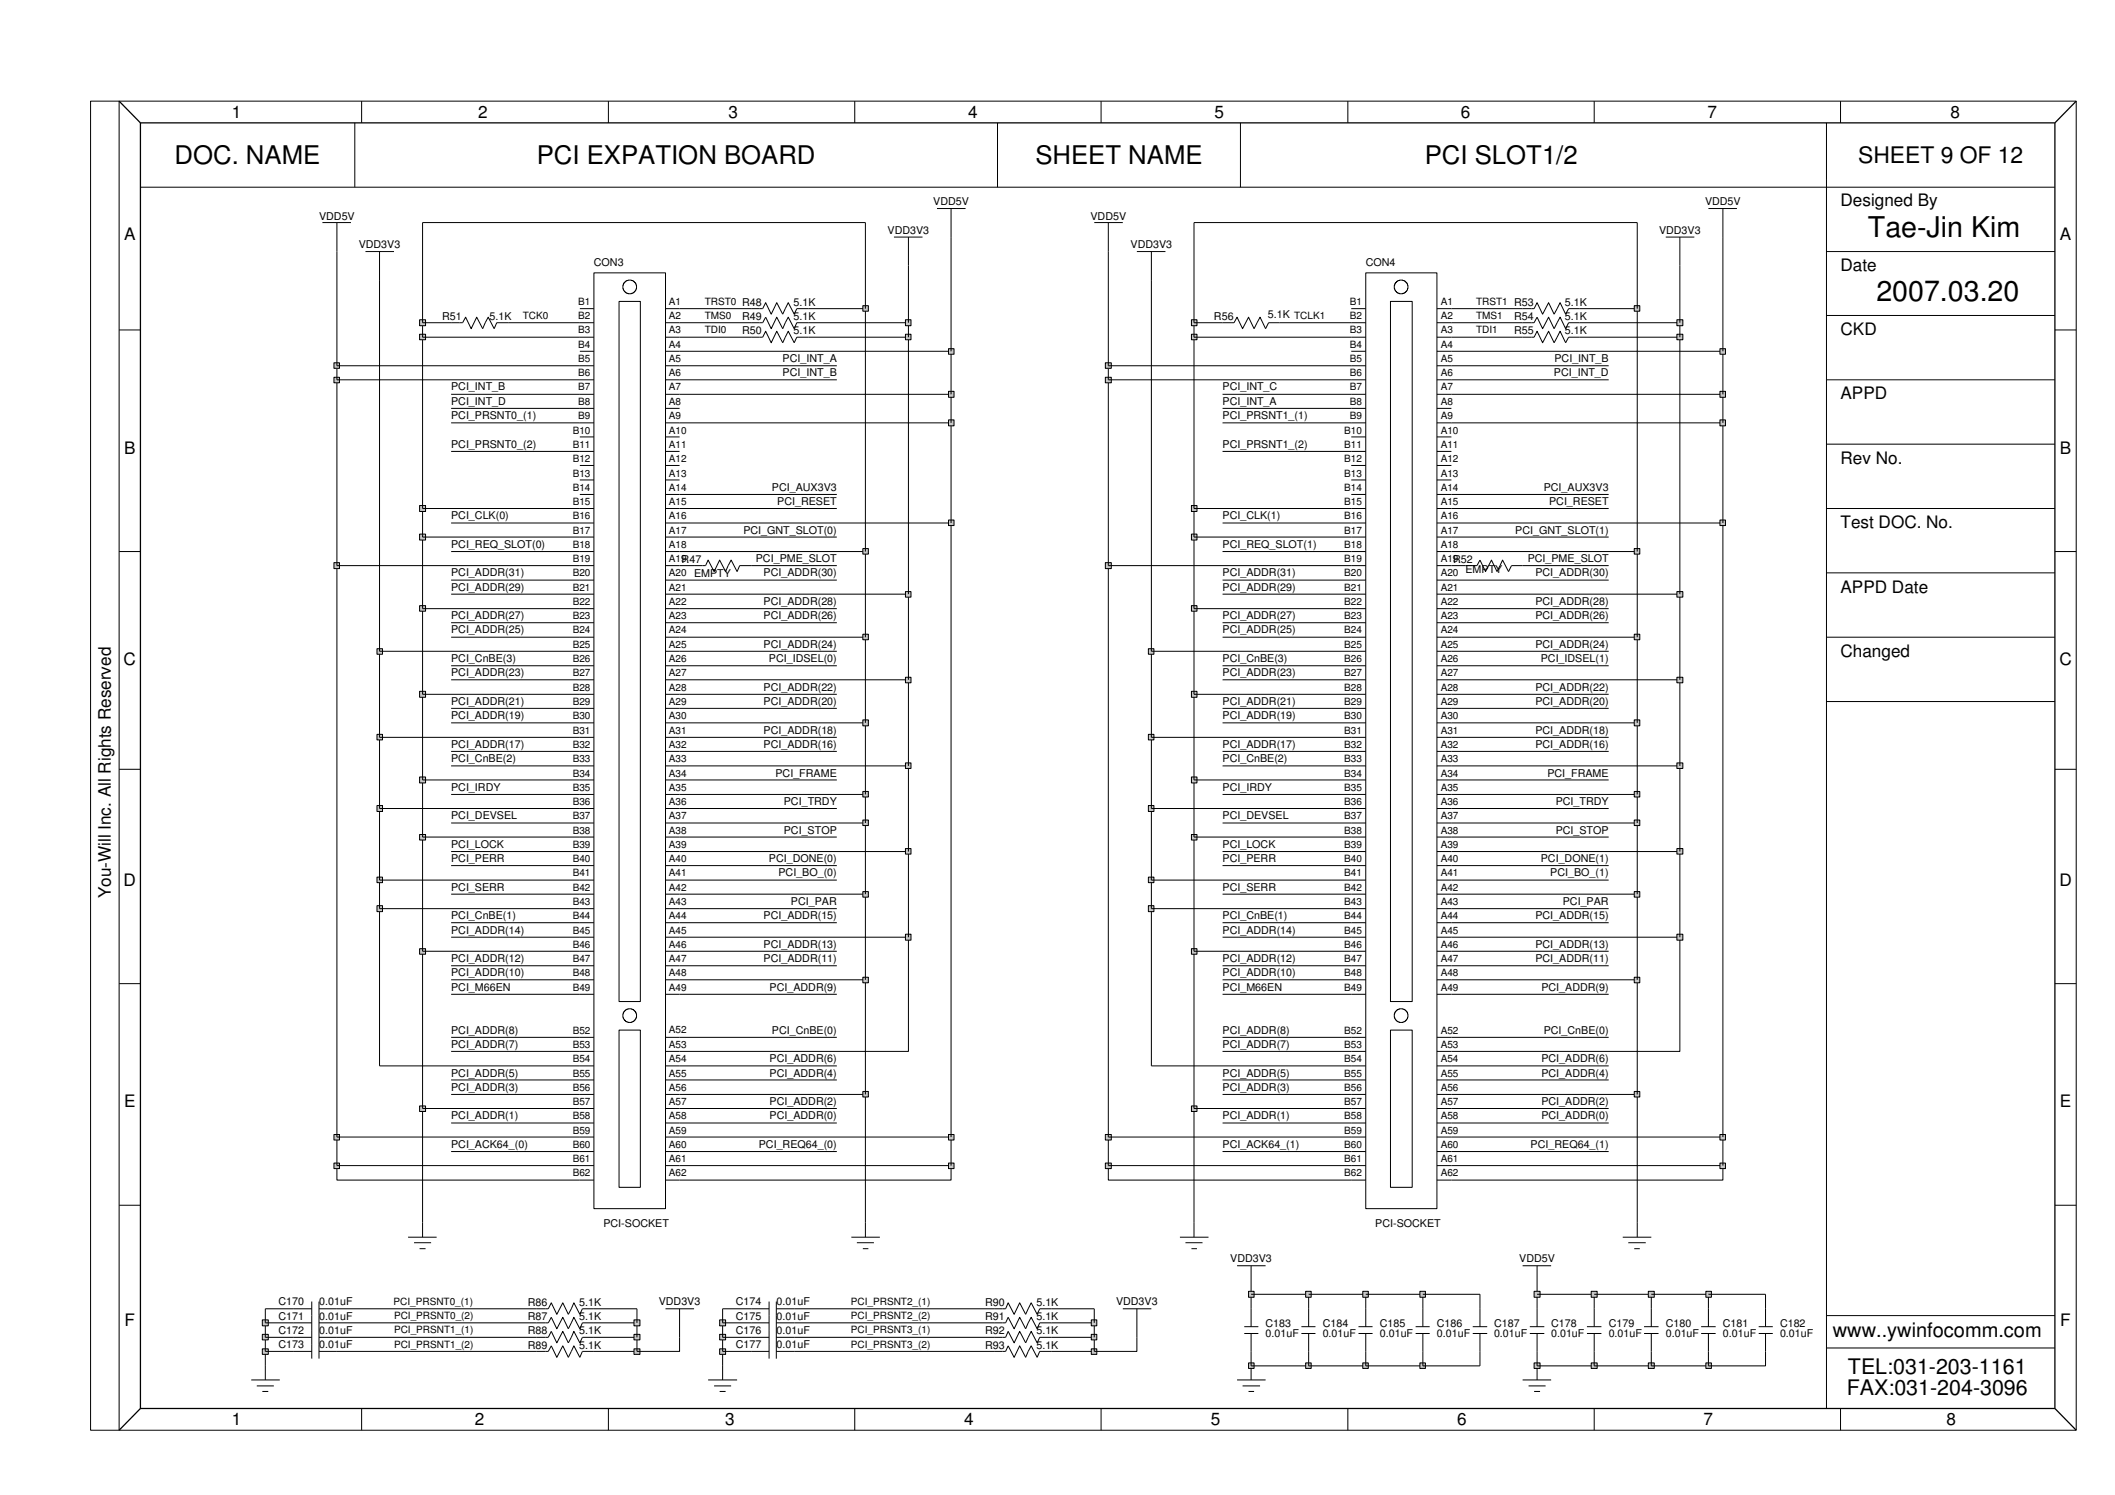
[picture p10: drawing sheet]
<svg xmlns="http://www.w3.org/2000/svg" width="420mm" height="297mm" viewBox="0 0 420 297" stroke-linecap="round" stroke-linejoin="round" font-family="sans-serif">
<defs><g id="words">
<g font-size="5.7">
<text x="371.1" y="47.1">Tae-Jin Kim</text>
<text x="372.8" y="59.9">2007.03.20</text>
</g>
<g font-size="5.1">
<text x="34.7" y="32.6">DOC. NAME</text>
<text x="106.6" y="32.6">PCI EXPATION BOARD</text>
<text x="205.7" y="32.6">SHEET NAME</text>
<text x="283" y="32.6">PCI SLOT1/2</text>
</g>
<text font-size="4.5" x="369.1" y="32.4">SHEET 9 OF 12</text>
<g font-size="4.3">
<text x="367.1" y="272.9">TEL:031-203-1161</text>
<text x="366.9" y="277.2">FAX:031-204-3096</text>
</g>
<text font-size="4" x="364.1" y="265.7">www..ywinfocomm.com</text>
<g font-size="3.4">
<text x="46.1" y="23.5">1</text>
<text x="95" y="23.5">2</text>
<text x="144.7" y="23.5">3</text>
<text x="192.3" y="23.5">4</text>
<text x="241.2" y="23.5">5</text>
<text x="290.2" y="23.5">6</text>
<text x="339.2" y="23.5">7</text>
<text x="387.5" y="23.5">8</text>
<text x="365.6" y="41">Designed By</text>
<text x="24.6" y="47.7">A</text>
<text x="409.2" y="47.7">A</text>
<text x="365.6" y="53.8">Date</text>
<text x="365.6" y="66.6">CKD</text>
<text x="365.6" y="79.4">APPD</text>
<text x="24.6" y="90.2">B</text>
<text x="365.6" y="92.2">Rev No.</text>
<text x="409.2" y="90.2">B</text>
<text x="365.6" y="104.9">Test DOC. No.</text>
<text x="365.6" y="117.7">APPD Date</text>
<text x="365.6" y="130.5">Changed</text>
<text x="24.6" y="132.1">C</text>
<text x="409.1" y="132.1">C</text>
<text x="22" y="178.5" transform="rotate(-90 22 178.5)">You-Will Inc. All Rights Reserved</text>
<text x="24.6" y="176.1">D</text>
<text x="409.1" y="176.1">D</text>
<text x="24.6" y="220">E</text>
<text x="409.2" y="220">E</text>
<text x="24.7" y="263.4">F</text>
<text x="409.3" y="263.4">F</text>
<text x="46.1" y="283.2">1</text>
<text x="94.3" y="283.2">2</text>
<text x="144" y="283.2">3</text>
<text x="191.5" y="283.2">4</text>
<text x="240.6" y="283.2">5</text>
<text x="289.5" y="283.2">6</text>
<text x="338.4" y="283.2">7</text>
<text x="386.7" y="283.2">8</text>
</g>
<g font-size="2.1">
<text x="185.4" y="40.8">VDD5V</text>
<text x="338.7" y="40.8">VDD5V</text>
<text x="63.4" y="43.6">VDD5V</text>
<text x="176.3" y="46.4">VDD3V3</text>
<text x="216.6" y="43.6">VDD5V</text>
<text x="329.6" y="46.4">VDD3V3</text>
<text x="71.3" y="49.3">VDD3V3</text>
<text x="118" y="52.8">CON3</text>
<text x="224.6" y="49.3">VDD3V3</text>
<text x="271.3" y="52.8">CON4</text>
<text x="87.8" y="63.6">R51</text>
<text x="97.3" y="63.6">5.1K</text>
<text x="147.4" y="63.6">R49</text>
<text x="157.6" y="60.8">5.1K</text>
<text x="157.6" y="63.6">5.1K</text>
<text x="241.2" y="63.6">R56</text>
<text x="251.9" y="63.2">5.1K TCLK1</text>
<text x="300.8" y="63.6">R54</text>
<text x="310.9" y="60.8">5.1K</text>
<text x="310.9" y="63.6">5.1K</text>
<text x="147.4" y="66.4">R50</text>
<text x="155.5" y="71.9">PCI_INT_A</text>
<text x="157.6" y="66.4">5.1K</text>
<text x="300.8" y="66.4">R55</text>
<text x="308.8" y="71.9">PCI_INT_B</text>
<text x="310.9" y="66.4">5.1K</text>
<text x="89.6" y="77.6">PCI_INT_B</text>
<text x="155.5" y="74.8">PCI_INT_B</text>
<text x="242.9" y="77.6">PCI_INT_C</text>
<text x="308.7" y="74.8">PCI_INT_D</text>
<text x="89.6" y="83.3">PCI_PRSNT0_(1)</text>
<text x="89.6" y="80.5">PCI_INT_D</text>
<text x="242.9" y="80.5">PCI_INT_A</text>
<text x="242.9" y="83.3">PCI_PRSNT1_(1)</text>
<text x="89.6" y="89">PCI_PRSNT0_(2)</text>
<text x="242.9" y="89">PCI_PRSNT1_(2)</text>
<text x="153.3" y="97.5">PCI_AUX3V3</text>
<text x="154.4" y="100.4">PCI_RESET</text>
<text x="306.7" y="97.5">PCI_AUX3V3</text>
<text x="307.7" y="100.4">PCI_RESET</text>
<text x="89.6" y="103.2">PCI_CLK(0)</text>
<text x="147.7" y="106">PCI_GNT_SLOT(0)</text>
<text x="242.9" y="103.2">PCI_CLK(1)</text>
<text x="301" y="106">PCI_GNT_SLOT(1)</text>
<text x="89.6" y="108.8">PCI_REQ_SLOT(0)</text>
<text x="135.4" y="111.8">R47</text>
<text x="150.2" y="111.7">PCI_PME_SLOT</text>
<text x="242.9" y="108.8">PCI_REQ_SLOT(1)</text>
<text x="288.7" y="111.8">R52</text>
<text x="291.1" y="113.9">EMPTY</text>
<text x="303.5" y="111.7">PCI_PME_SLOT</text>
<text x="89.6" y="117.4">PCI_ADDR(29)</text>
<text x="89.6" y="114.5">PCI_ADDR(31)</text>
<text x="151.7" y="114.5">PCI_ADDR(30)</text>
<text x="242.9" y="114.5">PCI_ADDR(31)</text>
<text x="242.9" y="117.4">PCI_ADDR(29)</text>
<text x="305" y="114.5">PCI_ADDR(30)</text>
<text x="89.6" y="125.8">PCI_ADDR(25)</text>
<text x="89.6" y="123">PCI_ADDR(27)</text>
<text x="151.7" y="123">PCI_ADDR(26)</text>
<text x="151.7" y="120.2">PCI_ADDR(28)</text>
<text x="242.9" y="123">PCI_ADDR(27)</text>
<text x="242.9" y="125.8">PCI_ADDR(25)</text>
<text x="305" y="120.2">PCI_ADDR(28)</text>
<text x="305" y="123">PCI_ADDR(26)</text>
<text x="89.6" y="131.5">PCI_CnBE(3)</text>
<text x="151.7" y="128.7">PCI_ADDR(24)</text>
<text x="152.8" y="131.5">PCI_IDSEL(0)</text>
<text x="242.9" y="131.5">PCI_CnBE(3)</text>
<text x="305" y="128.7">PCI_ADDR(24)</text>
<text x="306.1" y="131.5">PCI_IDSEL(1)</text>
<text x="89.6" y="134.4">PCI_ADDR(23)</text>
<text x="151.7" y="137.3">PCI_ADDR(22)</text>
<text x="242.9" y="134.4">PCI_ADDR(23)</text>
<text x="305" y="137.3">PCI_ADDR(22)</text>
<text x="89.6" y="142.9">PCI_ADDR(19)</text>
<text x="89.6" y="140.1">PCI_ADDR(21)</text>
<text x="151.7" y="140.1">PCI_ADDR(20)</text>
<text x="242.9" y="140.1">PCI_ADDR(21)</text>
<text x="242.9" y="142.9">PCI_ADDR(19)</text>
<text x="305" y="140.1">PCI_ADDR(20)</text>
<text x="89.6" y="148.6">PCI_ADDR(17)</text>
<text x="151.7" y="148.6">PCI_ADDR(16)</text>
<text x="151.7" y="145.7">PCI_ADDR(18)</text>
<text x="242.9" y="148.6">PCI_ADDR(17)</text>
<text x="305" y="145.7">PCI_ADDR(18)</text>
<text x="305" y="148.6">PCI_ADDR(16)</text>
<text x="89.6" y="151.4">PCI_CnBE(2)</text>
<text x="154.1" y="154.3">PCI_FRAME</text>
<text x="242.9" y="151.4">PCI_CnBE(2)</text>
<text x="307.4" y="154.3">PCI_FRAME</text>
<text x="89.6" y="157.1">PCI_IRDY</text>
<text x="155.7" y="160">PCI_TRDY</text>
<text x="242.9" y="157.1">PCI_IRDY</text>
<text x="309" y="160">PCI_TRDY</text>
<text x="89.6" y="162.8">PCI_DEVSEL</text>
<text x="155.7" y="165.6">PCI_STOP</text>
<text x="242.9" y="162.8">PCI_DEVSEL</text>
<text x="309" y="165.6">PCI_STOP</text>
<text x="89.6" y="171.3">PCI_PERR</text>
<text x="89.6" y="168.4">PCI_LOCK</text>
<text x="152.8" y="171.3">PCI_DONE(0)</text>
<text x="242.9" y="168.4">PCI_LOCK</text>
<text x="242.9" y="171.3">PCI_PERR</text>
<text x="306.1" y="171.3">PCI_DONE(1)</text>
<text x="89.6" y="177">PCI_SERR</text>
<text x="154.6" y="174.1">PCI_BO_(0)</text>
<text x="157.1" y="179.8">PCI_PAR</text>
<text x="242.9" y="177">PCI_SERR</text>
<text x="308" y="174.1">PCI_BO_(1)</text>
<text x="310.5" y="179.8">PCI_PAR</text>
<text x="89.6" y="185.5">PCI_ADDR(14)</text>
<text x="89.6" y="182.7">PCI_CnBE(1)</text>
<text x="151.7" y="182.7">PCI_ADDR(15)</text>
<text x="242.9" y="182.7">PCI_CnBE(1)</text>
<text x="242.9" y="185.5">PCI_ADDR(14)</text>
<text x="305" y="182.7">PCI_ADDR(15)</text>
<text x="89.6" y="191.2">PCI_ADDR(12)</text>
<text x="151.7" y="191.2">PCI_ADDR(11)</text>
<text x="151.7" y="188.3">PCI_ADDR(13)</text>
<text x="242.9" y="191.2">PCI_ADDR(12)</text>
<text x="305" y="188.3">PCI_ADDR(13)</text>
<text x="305" y="191.2">PCI_ADDR(11)</text>
<text x="89.6" y="196.9">PCI_M66EN</text>
<text x="89.6" y="194">PCI_ADDR(10)</text>
<text x="152.9" y="196.9">PCI_ADDR(9)</text>
<text x="242.9" y="194">PCI_ADDR(10)</text>
<text x="242.9" y="196.9">PCI_M66EN</text>
<text x="306.2" y="196.9">PCI_ADDR(9)</text>
<text x="89.6" y="208.2">PCI_ADDR(7)</text>
<text x="89.6" y="205.3">PCI_ADDR(8)</text>
<text x="153.3" y="205.3">PCI_CnBE(0)</text>
<text x="242.9" y="205.3">PCI_ADDR(8)</text>
<text x="242.9" y="208.2">PCI_ADDR(7)</text>
<text x="306.7" y="205.3">PCI_CnBE(0)</text>
<text x="89.6" y="213.9">PCI_ADDR(5)</text>
<text x="152.9" y="213.9">PCI_ADDR(4)</text>
<text x="152.9" y="211">PCI_ADDR(6)</text>
<text x="242.9" y="213.9">PCI_ADDR(5)</text>
<text x="306.2" y="211">PCI_ADDR(6)</text>
<text x="306.2" y="213.9">PCI_ADDR(4)</text>
<text x="89.6" y="216.7">PCI_ADDR(3)</text>
<text x="152.9" y="219.6">PCI_ADDR(2)</text>
<text x="242.9" y="216.7">PCI_ADDR(3)</text>
<text x="306.2" y="219.6">PCI_ADDR(2)</text>
<text x="89.6" y="222.4">PCI_ADDR(1)</text>
<text x="152.9" y="222.4">PCI_ADDR(0)</text>
<text x="242.9" y="222.4">PCI_ADDR(1)</text>
<text x="306.2" y="222.4">PCI_ADDR(0)</text>
<text x="89.6" y="228">PCI_ACK64_(0)</text>
<text x="150.7" y="228">PCI_REQ64_(0)</text>
<text x="242.9" y="228">PCI_ACK64_(1)</text>
<text x="304.1" y="228">PCI_REQ64_(1)</text>
<text x="119.9" y="243.7">PCI-SOCKET</text>
<text x="273.2" y="243.7">PCI-SOCKET</text>
<text x="244.4" y="250.8">VDD3V3</text>
<text x="301.8" y="250.8">VDD5V</text>
<text x="55.3" y="262.2">C171</text>
<text x="55.3" y="259.3">C170</text>
<text x="63.4" y="262.2">0.01uF</text>
<text x="63.4" y="259.3">0.01uF</text>
<text x="104.9" y="259.4">R86</text>
<text x="104.9" y="262.3">R87</text>
<text x="115" y="262.3">5.1K</text>
<text x="115" y="259.4">5.1K</text>
<text x="130.9" y="259.4">VDD3V3</text>
<text x="146.2" y="259.3">C174</text>
<text x="146.2" y="262.2">C175</text>
<text x="154.3" y="259.3">0.01uF</text>
<text x="154.3" y="262.2">0.01uF</text>
<text x="195.7" y="262.3">R91</text>
<text x="195.7" y="259.4">R90</text>
<text x="205.9" y="262.3">5.1K</text>
<text x="205.9" y="259.4">5.1K</text>
<text x="221.7" y="259.4">VDD3V3</text>
<text x="251.4" y="263.6">C183</text>
<text x="262.8" y="263.6">C184</text>
<text x="274.1" y="263.6">C185</text>
<text x="285.5" y="263.6">C186</text>
<text x="296.8" y="263.6">C187</text>
<text x="308.1" y="263.6">C178</text>
<text x="319.6" y="263.6">C179</text>
<text x="330.9" y="263.6">C180</text>
<text x="342.3" y="263.6">C181</text>
<text x="353.6" y="263.6">C182</text>
<text x="55.3" y="267.8">C173</text>
<text x="55.3" y="265">C172</text>
<text x="63.4" y="267.8">0.01uF</text>
<text x="63.4" y="265">0.01uF</text>
<text x="104.9" y="265.1">R88</text>
<text x="104.9" y="267.9">R89</text>
<text x="115" y="267.9">5.1K</text>
<text x="115" y="265.1">5.1K</text>
<text x="146.2" y="267.8">C177</text>
<text x="146.2" y="265">C176</text>
<text x="154.3" y="267.8">0.01uF</text>
<text x="154.3" y="265">0.01uF</text>
<text x="195.7" y="265.1">R92</text>
<text x="195.7" y="267.9">R93</text>
<text x="205.9" y="265.1">5.1K</text>
<text x="205.9" y="267.9">5.1K</text>
<text x="251.4" y="265.7">0.01uF</text>
<text x="262.8" y="265.7">0.01uF</text>
<text x="274.1" y="265.7">0.01uF</text>
<text x="285.5" y="265.7">0.01uF</text>
<text x="296.8" y="265.7">0.01uF</text>
<text x="308.1" y="265.7">0.01uF</text>
<text x="319.6" y="265.7">0.01uF</text>
<text x="330.9" y="265.7">0.01uF</text>
<text x="342.3" y="265.7">0.01uF</text>
<text x="353.6" y="265.7">0.01uF</text>
</g>
<g font-size="2">
<text x="103.8" y="63.4">TCK0</text>
<text x="114.9" y="63.4">B2</text>
<text x="114.9" y="60.6">B1</text>
<text x="132.9" y="60.6">A1</text>
<text x="132.9" y="63.4">A2</text>
<text x="140" y="63.4">TMS0</text>
<text x="140" y="60.6">TRST0 R48</text>
<text x="268.1" y="60.6">B1</text>
<text x="268.1" y="63.4">B2</text>
<text x="286.2" y="63.4">A2</text>
<text x="286.2" y="60.6">A1</text>
<text x="293.2" y="60.6">TRST1 R53</text>
<text x="293.2" y="63.4">TMS1</text>
<text x="114.9" y="71.9">B5</text>
<text x="114.9" y="69.1">B4</text>
<text x="114.9" y="66.2">B3</text>
<text x="132.9" y="71.9">A5</text>
<text x="132.9" y="66.2">A3</text>
<text x="132.9" y="69.1">A4</text>
<text x="140" y="66.2">TDI0</text>
<text x="268.1" y="69.1">B4</text>
<text x="268.1" y="71.9">B5</text>
<text x="268.1" y="66.2">B3</text>
<text x="286.2" y="71.9">A5</text>
<text x="286.2" y="69.1">A4</text>
<text x="286.2" y="66.2">A3</text>
<text x="293.2" y="66.2">TDI1</text>
<text x="114.9" y="77.6">B7</text>
<text x="114.9" y="74.8">B6</text>
<text x="132.9" y="74.8">A6</text>
<text x="132.9" y="77.6">A7</text>
<text x="268.1" y="74.8">B6</text>
<text x="268.1" y="77.6">B7</text>
<text x="286.2" y="74.8">A6</text>
<text x="286.2" y="77.6">A7</text>
<text x="114.9" y="80.5">B8</text>
<text x="114.9" y="83.3">B9</text>
<text x="132.9" y="80.5">A8</text>
<text x="132.9" y="83.3">A9</text>
<text x="268.1" y="80.5">B8</text>
<text x="268.1" y="83.3">B9</text>
<text x="286.2" y="83.3">A9</text>
<text x="286.2" y="80.5">A8</text>
<text x="113.8" y="86.1">B10</text>
<text x="113.8" y="89">B11</text>
<text x="132.9" y="86.1">A10</text>
<text x="132.9" y="89">A11</text>
<text x="267" y="86.1">B10</text>
<text x="267" y="89">B11</text>
<text x="286.2" y="86.1">A10</text>
<text x="286.2" y="89">A11</text>
<text x="113.8" y="91.8">B12</text>
<text x="113.8" y="94.7">B13</text>
<text x="132.9" y="91.8">A12</text>
<text x="132.9" y="94.7">A13</text>
<text x="267" y="91.8">B12</text>
<text x="267" y="94.7">B13</text>
<text x="286.2" y="91.8">A12</text>
<text x="286.2" y="94.7">A13</text>
<text x="113.8" y="97.5">B14</text>
<text x="113.8" y="100.4">B15</text>
<text x="132.9" y="97.5">A14</text>
<text x="132.9" y="100.4">A15</text>
<text x="267" y="97.5">B14</text>
<text x="267" y="100.4">B15</text>
<text x="286.2" y="97.5">A14</text>
<text x="286.2" y="100.4">A15</text>
<text x="113.8" y="103.2">B16</text>
<text x="113.8" y="106">B17</text>
<text x="132.9" y="103.2">A16</text>
<text x="132.9" y="106">A17</text>
<text x="267" y="103.2">B16</text>
<text x="267" y="106">B17</text>
<text x="286.2" y="103.2">A16</text>
<text x="286.2" y="106">A17</text>
<text x="113.8" y="108.8">B18</text>
<text x="113.8" y="111.7">B19</text>
<text x="132.9" y="108.8">A18</text>
<text x="132.9" y="111.7">A19</text>
<text x="267" y="108.8">B18</text>
<text x="267" y="111.7">B19</text>
<text x="286.2" y="111.7">A19</text>
<text x="286.2" y="108.8">A18</text>
<text x="113.8" y="114.5">B20</text>
<text x="113.8" y="117.4">B21</text>
<text x="132.9" y="114.5">A20 EMPTY</text>
<text x="132.9" y="117.4">A21</text>
<text x="267" y="114.5">B20</text>
<text x="267" y="117.4">B21</text>
<text x="286.2" y="114.5">A20</text>
<text x="286.2" y="117.4">A21</text>
<text x="113.8" y="120.2">B22</text>
<text x="113.8" y="123">B23</text>
<text x="113.8" y="125.8">B24</text>
<text x="132.9" y="120.2">A22</text>
<text x="132.9" y="123">A23</text>
<text x="132.9" y="125.8">A24</text>
<text x="267" y="123">B23</text>
<text x="267" y="125.8">B24</text>
<text x="267" y="120.2">B22</text>
<text x="286.2" y="120.2">A22</text>
<text x="286.2" y="123">A23</text>
<text x="286.2" y="125.8">A24</text>
<text x="113.8" y="128.7">B25</text>
<text x="113.8" y="131.5">B26</text>
<text x="132.9" y="128.7">A25</text>
<text x="132.9" y="131.5">A26</text>
<text x="267" y="128.7">B25</text>
<text x="267" y="131.5">B26</text>
<text x="286.2" y="128.7">A25</text>
<text x="286.2" y="131.5">A26</text>
<text x="113.8" y="134.4">B27</text>
<text x="113.8" y="137.3">B28</text>
<text x="132.9" y="134.4">A27</text>
<text x="132.9" y="137.3">A28</text>
<text x="267" y="134.4">B27</text>
<text x="267" y="137.3">B28</text>
<text x="286.2" y="134.4">A27</text>
<text x="286.2" y="137.3">A28</text>
<text x="113.8" y="140.1">B29</text>
<text x="113.8" y="142.9">B30</text>
<text x="132.9" y="140.1">A29</text>
<text x="132.9" y="142.9">A30</text>
<text x="267" y="140.1">B29</text>
<text x="267" y="142.9">B30</text>
<text x="286.2" y="140.1">A29</text>
<text x="286.2" y="142.9">A30</text>
<text x="113.8" y="148.6">B32</text>
<text x="113.8" y="145.7">B31</text>
<text x="132.9" y="145.7">A31</text>
<text x="132.9" y="148.6">A32</text>
<text x="267" y="145.7">B31</text>
<text x="267" y="148.6">B32</text>
<text x="286.2" y="145.7">A31</text>
<text x="286.2" y="148.6">A32</text>
<text x="113.8" y="151.4">B33</text>
<text x="113.8" y="154.3">B34</text>
<text x="132.9" y="151.4">A33</text>
<text x="132.9" y="154.3">A34</text>
<text x="267" y="151.4">B33</text>
<text x="267" y="154.3">B34</text>
<text x="286.2" y="151.4">A33</text>
<text x="286.2" y="154.3">A34</text>
<text x="113.8" y="157.1">B35</text>
<text x="113.8" y="160">B36</text>
<text x="132.9" y="157.1">A35</text>
<text x="132.9" y="160">A36</text>
<text x="267" y="157.1">B35</text>
<text x="267" y="160">B36</text>
<text x="286.2" y="157.1">A35</text>
<text x="286.2" y="160">A36</text>
<text x="113.8" y="162.8">B37</text>
<text x="113.8" y="165.6">B38</text>
<text x="132.9" y="162.8">A37</text>
<text x="132.9" y="165.6">A38</text>
<text x="267" y="162.8">B37</text>
<text x="267" y="165.6">B38</text>
<text x="286.2" y="162.8">A37</text>
<text x="286.2" y="165.6">A38</text>
<text x="113.8" y="168.4">B39</text>
<text x="113.8" y="171.3">B40</text>
<text x="132.9" y="168.4">A39</text>
<text x="132.9" y="171.3">A40</text>
<text x="267" y="168.4">B39</text>
<text x="267" y="171.3">B40</text>
<text x="286.2" y="168.4">A39</text>
<text x="286.2" y="171.3">A40</text>
<text x="113.8" y="174.1">B41</text>
<text x="113.8" y="177">B42</text>
<text x="113.8" y="179.8">B43</text>
<text x="132.9" y="179.8">A43</text>
<text x="132.9" y="174.1">A41</text>
<text x="132.9" y="177">A42</text>
<text x="267" y="174.1">B41</text>
<text x="267" y="177">B42</text>
<text x="267" y="179.8">B43</text>
<text x="286.2" y="174.1">A41</text>
<text x="286.2" y="177">A42</text>
<text x="286.2" y="179.8">A43</text>
<text x="113.8" y="182.7">B44</text>
<text x="113.8" y="185.5">B45</text>
<text x="132.9" y="182.7">A44</text>
<text x="132.9" y="185.5">A45</text>
<text x="267" y="182.7">B44</text>
<text x="267" y="185.5">B45</text>
<text x="286.2" y="182.7">A44</text>
<text x="286.2" y="185.5">A45</text>
<text x="113.8" y="191.2">B47</text>
<text x="113.8" y="188.3">B46</text>
<text x="132.9" y="188.3">A46</text>
<text x="132.9" y="191.2">A47</text>
<text x="267" y="188.3">B46</text>
<text x="267" y="191.2">B47</text>
<text x="286.2" y="188.3">A46</text>
<text x="286.2" y="191.2">A47</text>
<text x="113.8" y="194">B48</text>
<text x="113.8" y="196.9">B49</text>
<text x="132.9" y="194">A48</text>
<text x="132.9" y="196.9">A49</text>
<text x="267" y="194">B48</text>
<text x="267" y="196.9">B49</text>
<text x="286.2" y="196.9">A49</text>
<text x="286.2" y="194">A48</text>
<text x="113.8" y="205.3">B52</text>
<text x="113.8" y="208.2">B53</text>
<text x="132.9" y="205.3">A52</text>
<text x="132.9" y="208.2">A53</text>
<text x="267" y="205.3">B52</text>
<text x="267" y="208.2">B53</text>
<text x="286.2" y="205.3">A52</text>
<text x="286.2" y="208.2">A53</text>
<text x="113.8" y="211">B54</text>
<text x="113.8" y="213.9">B55</text>
<text x="132.9" y="211">A54</text>
<text x="132.9" y="213.9">A55</text>
<text x="267" y="211">B54</text>
<text x="267" y="213.9">B55</text>
<text x="286.2" y="211">A54</text>
<text x="286.2" y="213.9">A55</text>
<text x="113.8" y="216.7">B56</text>
<text x="113.8" y="219.6">B57</text>
<text x="132.9" y="216.7">A56</text>
<text x="132.9" y="219.6">A57</text>
<text x="267" y="216.7">B56</text>
<text x="267" y="219.6">B57</text>
<text x="286.2" y="216.7">A56</text>
<text x="286.2" y="219.6">A57</text>
<text x="113.8" y="222.4">B58</text>
<text x="113.8" y="225.2">B59</text>
<text x="132.9" y="222.4">A58</text>
<text x="132.9" y="225.2">A59</text>
<text x="267" y="222.4">B58</text>
<text x="267" y="225.2">B59</text>
<text x="286.2" y="222.4">A58</text>
<text x="286.2" y="225.2">A59</text>
<text x="113.8" y="228">B60</text>
<text x="113.8" y="230.9">B61</text>
<text x="113.8" y="233.7">B62</text>
<text x="132.9" y="228">A60</text>
<text x="132.9" y="230.9">A61</text>
<text x="132.9" y="233.7">A62</text>
<text x="267" y="228">B60</text>
<text x="267" y="230.9">B61</text>
<text x="267" y="233.7">B62</text>
<text x="286.2" y="228">A60</text>
<text x="286.2" y="230.9">A61</text>
<text x="286.2" y="233.7">A62</text>
<text x="78.2" y="259.3">PCI_PRSNT0_(1)</text>
<text x="78.3" y="262.2">PCI_PRSNT0_(2)</text>
<text x="169" y="259.3">PCI_PRSNT2_(1)</text>
<text x="169" y="262.2">PCI_PRSNT2_(2)</text>
<text x="78.3" y="267.8">PCI_PRSNT1_(2)</text>
<text x="78.3" y="265">PCI_PRSNT1_(1)</text>
<text x="169" y="265">PCI_PRSNT3_(1)</text>
<text x="169" y="267.8">PCI_PRSNT3_(2)</text>
</g>
</g></defs>
<g fill="none" stroke="#000" stroke-width=".2">
<path d="M64.1 44.2h5.6M66.9 44.2v5.8M72.6 50h5.7M75.4 50v5.7M118 54.2h14.2v185.9h-14.2zM123 59.9h4.2v139.1h-4.2zM177.6 47.1h5.7M180.5 47.1v5.7M186.1 41.4h5.7M188.9 41.4v5.7M217.4 44.2h5.7M220.2 44.2v5.8"/>
<path d="M225.8 50h5.7M228.7 50v5.7M271.3 54.2h14.2v185.9h-14.2zM276.2 59.9h4.3v139.1h-4.3zM330.9 47.1h5.7M333.7 47.1v5.7M339.4 41.4h5.7M342.3 41.4v5.7M89.6 64.1h2.3l.6-1.1 1.1 2.3 1.1-2.3 1.2 2.3 1.1-2.3 1.2 2.3 .5-1.2h2.3M115.2 67h2.8M115.2 61.3h2.8M115.2 64.1h2.8"/>
<path d="M115.2 69.8h2.8M115.2 72.7h2.8M115.2 75.5h2.8M115.2 78.3h2.8M132.2 67h2.8M132.2 61.3h2.8M132.2 64.1h2.8M132.2 69.8h2.8M132.2 72.7h2.8M132.2 75.5h2.8M132.2 78.3h2.8M149.2 67h2.3l.6-1.2 1.1 2.3 1.1-2.3 1.2 2.3 1.1-2.3 1.2 2.3 .5-1.1h2.3"/>
<path d="M149.2 61.3h2.3l.6-1.2 1.1 2.3 1.1-2.3 1.2 2.3 1.1-2.3 1.2 2.3 .5-1.1h2.3M149.2 64.1h2.3l.6-1.1 1.1 2.3 1.1-2.3 1.2 2.3 1.1-2.3 1.2 2.3 .5-1.2h2.3M242.9 64.1h2.3l.5-1.1 1.1 2.3 1.2-2.3 1.1 2.3 1.2-2.3 1.1 2.3 .6-1.2h2.2M268.4 67h2.9M268.4 61.3h2.9M268.4 64.1h2.9M268.4 69.8h2.9M268.4 72.7h2.9M268.4 75.5h2.9M268.4 78.3h2.9M285.5 67h2.8M285.5 61.3h2.8"/>
<path d="M285.5 64.1h2.8M285.5 69.8h2.8M285.5 72.7h2.8M285.5 75.5h2.8M285.5 78.3h2.8M302.5 67h2.3l.6-1.2 1.1 2.3 1.1-2.3 1.1 2.3 1.2-2.3 1.1 2.3 .6-1.1h2.2M302.5 61.3h2.3l.6-1.2 1.1 2.3 1.1-2.3 1.1 2.3 1.2-2.3 1.1 2.3 .6-1.1h2.2M302.5 64.1h2.3l.6-1.1 1.1 2.3 1.1-2.3 1.1 2.3 1.2-2.3 1.1 2.3 .6-1.2h2.2M115.2 81.1h2.8M115.2 84h2.8M115.2 86.8h2.8M115.2 89.7h2.8"/>
<path d="M115.2 92.5h2.8M115.2 95.4h2.8M115.2 98.2h2.8M132.2 81.1h2.8M132.2 84h2.8M132.2 86.8h2.8M132.2 89.7h2.8M132.2 92.5h2.8M132.2 95.4h2.8M132.2 98.2h2.8M268.4 81.1h2.9M268.4 84h2.9"/>
<path d="M268.4 86.8h2.9M268.4 89.7h2.9M268.4 92.5h2.9M268.4 95.4h2.9M268.4 98.2h2.9M285.5 81.1h2.8M285.5 84h2.8M285.5 86.8h2.8M285.5 89.7h2.8M285.5 92.5h2.8M285.5 95.4h2.8M285.5 98.2h2.8"/>
<path d="M115.2 112.4h2.8M115.2 101h2.8M115.2 103.9h2.8M115.2 106.7h2.8M115.2 109.6h2.8M115.2 115.3h2.8M115.2 118.1h2.8M132.2 112.4h2.8M132.2 101h2.8M132.2 103.9h2.8M132.2 106.7h2.8M132.2 109.6h2.8"/>
<path d="M132.2 115.3h2.8M132.2 118.1h2.8M137.9 112.4h2.3l.5-1.1 1.2 2.3 1.1-2.3 1.1 2.3 1.1-2.3 1.2 2.3 .5-1.2h2.3M268.4 112.4h2.9M268.4 101h2.9M268.4 103.9h2.9M268.4 106.7h2.9M268.4 109.6h2.9M268.4 115.3h2.9M268.4 118.1h2.9M285.5 112.4h2.8M285.5 101h2.8"/>
<path d="M285.5 103.9h2.8M285.5 106.7h2.8M285.5 109.6h2.8M285.5 115.3h2.8M285.5 118.1h2.8M291.1 112.4h2.3l.6-1.1 1.1 2.3 1.2-2.3 1.1 2.3 1.1-2.3 1.2 2.3 .6-1.2h2.2M115.2 120.9h2.8M115.2 123.7h2.8M115.2 126.6h2.8M115.2 129.4h2.8M115.2 132.3h2.8M115.2 135.1h2.8"/>
<path d="M115.2 138h2.8M132.2 120.9h2.8M132.2 123.7h2.8M132.2 126.6h2.8M132.2 129.4h2.8M132.2 132.3h2.8M132.2 135.1h2.8M132.2 138h2.8M268.4 120.9h2.9M268.4 123.7h2.9M268.4 126.6h2.9M268.4 129.4h2.9"/>
<path d="M268.4 132.3h2.9M268.4 135.1h2.9M268.4 138h2.9M285.5 120.9h2.8M285.5 123.7h2.8M285.5 126.6h2.8M285.5 129.4h2.8M285.5 132.3h2.8M285.5 135.1h2.8M285.5 138h2.8M115.2 140.7h2.8M115.2 143.6h2.8"/>
<path d="M115.2 146.5h2.8M115.2 149.3h2.8M115.2 152.2h2.8M115.2 155h2.8M115.2 157.8h2.8M132.2 140.7h2.8M132.2 143.6h2.8M132.2 146.5h2.8M132.2 149.3h2.8M132.2 152.2h2.8M132.2 155h2.8M132.2 157.8h2.8"/>
<path d="M268.4 140.7h2.9M268.4 143.6h2.9M268.4 146.5h2.9M268.4 149.3h2.9M268.4 152.2h2.9M268.4 155h2.9M268.4 157.8h2.9M285.5 140.7h2.8M285.5 143.6h2.8M285.5 146.5h2.8M285.5 149.3h2.8M285.5 152.2h2.8"/>
<path d="M285.5 155h2.8M285.5 157.8h2.8M115.2 160.6h2.8M115.2 163.5h2.8M115.2 166.3h2.8M115.2 169.2h2.8M115.2 172h2.8M115.2 174.9h2.8M115.2 177.7h2.8M132.2 160.6h2.8M132.2 163.5h2.8M132.2 166.3h2.8"/>
<path d="M132.2 169.2h2.8M132.2 172h2.8M132.2 174.9h2.8M132.2 177.7h2.8M268.4 160.6h2.9M268.4 163.5h2.9M268.4 166.3h2.9M268.4 169.2h2.9M268.4 172h2.9M268.4 174.9h2.9M268.4 177.7h2.9M285.5 160.6h2.8"/>
<path d="M285.5 163.5h2.8M285.5 166.3h2.8M285.5 169.2h2.8M285.5 172h2.8M285.5 174.9h2.8M285.5 177.7h2.8M115.2 180.5h2.8M115.2 183.3h2.8M115.2 186.2h2.8M115.2 189h2.8M115.2 191.9h2.8M115.2 194.7h2.8"/>
<path d="M115.2 197.6h2.8M132.2 180.5h2.8M132.2 183.3h2.8M132.2 186.2h2.8M132.2 189h2.8M132.2 191.9h2.8M132.2 194.7h2.8M132.2 197.6h2.8M268.4 180.5h2.9M268.4 183.3h2.9M268.4 186.2h2.9M268.4 189h2.9"/>
<path d="M268.4 191.9h2.9M268.4 194.7h2.9M268.4 197.6h2.9M285.5 180.5h2.8M285.5 183.3h2.8M285.5 186.2h2.8M285.5 189h2.8M285.5 191.9h2.8M285.5 194.7h2.8M285.5 197.6h2.8M115.2 206.1h2.8M115.2 208.9h2.8"/>
<path d="M115.2 211.8h2.8M115.2 214.6h2.8M115.2 217.5h2.8M123 204.7h4.2v31.2h-4.2zM132.2 206.1h2.8M132.2 208.9h2.8M132.2 211.8h2.8M132.2 214.6h2.8M132.2 217.5h2.8M268.4 206.1h2.9M268.4 208.9h2.9M268.4 211.8h2.9"/>
<path d="M268.4 214.6h2.9M268.4 217.5h2.9M276.2 204.7h4.3v31.2h-4.3zM285.5 206.1h2.8M285.5 208.9h2.8M285.5 211.8h2.8M285.5 214.6h2.8M285.5 217.5h2.8M115.2 220.2h2.8M115.2 223.1h2.8M115.2 225.9h2.8M115.2 228.8h2.8"/>
<path d="M115.2 231.6h2.8M115.2 234.5h2.8M132.2 220.2h2.8M132.2 223.1h2.8M132.2 225.9h2.8M132.2 228.8h2.8M132.2 231.6h2.8M132.2 234.5h2.8M268.4 220.2h2.9M268.4 223.1h2.9M268.4 225.9h2.9M268.4 228.8h2.9"/>
<path d="M268.4 231.6h2.9M268.4 234.5h2.9M285.5 220.2h2.8M285.5 223.1h2.8M285.5 225.9h2.8M285.5 228.8h2.8M285.5 231.6h2.8M285.5 234.5h2.8M61.9 258.6v11.3M63.4 258.6v11.3M81.1 245.8h5.6M82.3 246.9h3.3"/>
<path d="M83.4 248.1h1.1M83.9 242.9v2.9M152.8 258.6v11.3M154.2 258.6v11.3M169.1 245.8h5.7M170.2 246.9h3.4M171.4 248.1h1.1M171.9 242.9v2.9M234.4 245.8h5.7M235.5 246.9h3.4M236.7 248.1h1.1M237.2 242.9v2.9"/>
<path d="M245.7 251.5h5.7M248.5 251.5v5.7M302.5 251.5h5.6M305.4 251.5v5.7M322.4 245.8h5.6M323.5 246.9h3.4M324.7 248.1h1.1M325.2 242.9v2.9M49.9 274.2h5.7M51 275.4h3.4M52.1 276.5h1.2M52.7 268.5v5.7"/>
<path d="M58.4 260h3.5M58.4 268.5h3.5M58.4 265.7h3.5M58.4 262.8h3.5M63.4 260h3.5M63.4 268.5h3.5M63.4 265.7h3.5M63.4 262.8h3.5M106.6 260h2.3l.6-1.1 1.1 2.2 1.2-2.2 1.1 2.2 1.1-2.2 1.2 2.2 .5-1.1h2.3M106.6 262.8h2.3l.6-1.1 1.1 2.3 1.2-2.3 1.1 2.3 1.1-2.3 1.2 2.3 .5-1.2h2.3M106.6 265.7h2.3l.6-1.2 1.1 2.3 1.2-2.3 1.1 2.3 1.1-2.3 1.2 2.3 .5-1.1h2.3M106.6 268.5h2.3l.6-1.1 1.1 2.3 1.2-2.3 1.1 2.3 1.1-2.3 1.2 2.3 .5-1.2h2.3"/>
<path d="M132.2 260h5.7M135 260v5.7M140.7 274.2h5.7M141.9 275.4h3.3M143 276.5h1.1M143.6 268.5v5.7M149.2 260h3.6M149.2 268.5h3.6M149.2 265.7h3.6M149.2 262.8h3.6M154.2 260h3.6M154.2 268.5h3.6"/>
<path d="M154.2 265.7h3.6M154.2 262.8h3.6M197.5 260h2.3l.5-1.1 1.2 2.2 1.1-2.2 1.2 2.2 1.1-2.2 1.1 2.2 .5-1.1h2.3M197.5 262.8h2.3l.5-1.1 1.2 2.3 1.1-2.3 1.2 2.3 1.1-2.3 1.1 2.3 .5-1.2h2.3M197.5 265.7h2.3l.5-1.2 1.2 2.3 1.1-2.3 1.2 2.3 1.1-2.3 1.1 2.3 .5-1.1h2.3M197.5 268.5h2.3l.5-1.1 1.2 2.3 1.1-2.3 1.2 2.3 1.1-2.3 1.1 2.3 .5-1.2h2.3M223.1 260h5.6M225.8 260v5.7M245.7 274.2h5.7M246.8 275.4h3.5M247.2 263.6h2.8M247.2 265h2.8"/>
<path d="M248 276.5h1.1M248.5 260v3.6M248.5 265v3.5M248.5 271.4v2.8M258.5 263.6h2.8M258.5 265h2.8M260 260v3.6M260 265v3.5M269.9 263.6h2.8M269.9 265h2.8M271.3 260v3.6M271.3 265v3.5"/>
<path d="M281.2 263.6h2.8M281.2 265h2.8M282.7 260v3.6M282.7 265v3.5M292.6 263.6h2.8M292.6 265h2.8M294 260v3.6M294 265v3.5M302.5 274.2h5.6M303.7 275.4h3.3M303.9 263.6h2.9M303.9 265h2.9"/>
<path d="M304.8 276.5h1.1M305.4 260v3.6M305.4 265v3.5M305.4 271.4v2.8M315.3 263.6h2.8M315.3 265h2.8M316.7 260v3.6M316.7 265v3.5M326.6 263.6h2.9M326.6 265h2.9M328 260v3.6M328 265v3.5"/>
<path d="M337.9 263.6h2.9M337.9 265h2.9M339.4 260v3.6M339.4 265v3.5M349.4 263.6h2.8M349.4 265h2.8M350.7 260v3.6M350.7 265v3.5"/>
<circle cx="125.1" cy="57" r="1.36"/>
<circle cx="278.4" cy="57" r="1.36"/>
<circle cx="125.1" cy="201.8" r="1.36"/>
<circle cx="278.4" cy="201.8" r="1.36"/>
</g>
<path d="M248 270.8h1.1v1.1h-1.1z" fill="#c3c3c3"/>
<path d="M248 270.8h1.1v1.1h-1.1zM248.5 268.5v2.9h11.5" fill="none" stroke="#000" stroke-width=".2"/>
<path d="M259.4 270.8h1.1v1.1h-1.1z" fill="#c3c3c3"/>
<path d="M259.4 270.8h1.1v1.1h-1.1zM260 268.5v2.9h11.3" fill="none" stroke="#000" stroke-width=".2"/>
<path d="M270.7 270.8h1.1v1.1h-1.1z" fill="#c3c3c3"/>
<path d="M270.7 270.8h1.1v1.1h-1.1zM271.3 268.5v2.9h11.4" fill="none" stroke="#000" stroke-width=".2"/>
<path d="M282.1 270.8h1.1v1.1h-1.1z" fill="#c3c3c3"/>
<path d="M282.1 270.8h1.1v1.1h-1.1zM282.7 268.5v2.9h11.3v-2.9" fill="none" stroke="#000" stroke-width=".2"/>
<path d="M304.8 270.8h1.1v1.1h-1.1z" fill="#c3c3c3"/>
<path d="M304.8 270.8h1.1v1.1h-1.1zM305.4 268.5v2.9h11.3" fill="none" stroke="#000" stroke-width=".2"/>
<path d="M316.1 270.8h1.2v1.1h-1.2z" fill="#c3c3c3"/>
<path d="M316.1 270.8h1.2v1.1h-1.2zM316.7 268.5v2.9h11.3" fill="none" stroke="#000" stroke-width=".2"/>
<path d="M327.4 270.8h1.2v1.1h-1.2z" fill="#c3c3c3"/>
<path d="M327.4 270.8h1.2v1.1h-1.2zM328 268.5v2.9h11.4" fill="none" stroke="#000" stroke-width=".2"/>
<path d="M338.9 270.8h1.1v1.1h-1.1z" fill="#c3c3c3"/>
<path d="M338.9 270.8h1.1v1.1h-1.1zM339.4 268.5v2.9h11.3v-2.9" fill="none" stroke="#000" stroke-width=".2"/>
<path d="M52.1 268h1.2v1.1h-1.2z" fill="#c3c3c3"/>
<path d="M52.1 268h1.2v1.1h-1.2zM52.7 265.7v2.8h5.7M66.9 268.5h39.7M118 268.5h8.5" fill="none" stroke="#000" stroke-width=".2"/>
<path d="M125.9 268h1.2v1.1h-1.2z" fill="#c3c3c3"/>
<path d="M125.9 268h1.2v1.1h-1.2zM126.5 265.7v2.8h8.5v-2.8" fill="none" stroke="#000" stroke-width=".2"/>
<path d="M143 268h1.1v1.1h-1.1z" fill="#c3c3c3"/>
<path d="M143 268h1.1v1.1h-1.1zM143.6 265.7v2.8h5.6M157.8 268.5h39.7M208.8 268.5h8.6" fill="none" stroke="#000" stroke-width=".2"/>
<path d="M216.8 268h1.1v1.1h-1.1z" fill="#c3c3c3"/>
<path d="M216.8 268h1.1v1.1h-1.1zM217.4 265.7v2.8h8.4v-2.8" fill="none" stroke="#000" stroke-width=".2"/>
<path d="M52.1 265.1h1.2v1.1h-1.2z" fill-rule="evenodd" fill="#c3c3c3"/>
<path d="M52.1 265.1h1.2v1.1h-1.2zM52.7 262.8v2.9h5.7M66.9 265.7h39.7M118 265.7h8.5" fill="none" stroke="#000" stroke-width=".2"/>
<path d="M125.9 265.1h1.2v1.1h-1.2z" fill="#c3c3c3"/>
<path d="M125.9 265.1h1.2v1.1h-1.2zM126.5 262.8v2.9" fill="none" stroke="#000" stroke-width=".2"/>
<path d="M143 265.1h1.1v1.1h-1.1z" fill-rule="evenodd" fill="#c3c3c3"/>
<path d="M143 265.1h1.1v1.1h-1.1zM143.6 262.8v2.9h5.6M157.8 265.7h39.7M208.8 265.7h8.6" fill="none" stroke="#000" stroke-width=".2"/>
<path d="M216.8 265.1h1.1v1.1h-1.1z" fill="#c3c3c3"/>
<path d="M216.8 265.1h1.1v1.1h-1.1zM217.4 262.8v2.9" fill="none" stroke="#000" stroke-width=".2"/>
<path d="M52.1 262.2h1.2v1.2h-1.2z" fill-rule="evenodd" fill="#c3c3c3"/>
<path d="M52.1 262.2h1.2v1.2h-1.2zM52.7 260v2.8h5.7M66.9 262.8h39.7M118 262.8h8.5" fill="none" stroke="#000" stroke-width=".2"/>
<path d="M125.9 262.2h1.2v1.2h-1.2z" fill="#c3c3c3"/>
<path d="M125.9 262.2h1.2v1.2h-1.2zM126.5 260v2.8" fill="none" stroke="#000" stroke-width=".2"/>
<path d="M143 262.2h1.1v1.2h-1.1z" fill-rule="evenodd" fill="#c3c3c3"/>
<path d="M143 262.2h1.1v1.2h-1.1zM143.6 260v2.8h5.6M157.8 262.8h39.7M208.8 262.8h8.6" fill="none" stroke="#000" stroke-width=".2"/>
<path d="M216.8 262.2h1.1v1.2h-1.1z" fill="#c3c3c3"/>
<g fill="none" stroke="#000" stroke-width=".2">
<path d="M248.5 257.2v2.8M260 257.2v2.8M271.3 257.2v2.8M282.7 257.2v2.8M294 257.2v2.8M305.4 257.2v2.8M316.7 257.2v2.8M328 257.2v2.8M339.4 257.2v2.8M350.7 257.2v2.8M52.7 260h5.7M66.9 260h39.7"/>
<path d="M118 260h8.5M143.6 260h5.6M157.8 260h39.7M208.8 260h8.6v2.8M216.8 262.2h1.1v1.2h-1.1z"/>
</g>
<path d="M248 256.6h1.1v1.2h-1.1z" fill="#c3c3c3"/>
<path d="M248 256.6h1.1v1.2h-1.1zM248.5 257.2h11.5" fill="none" stroke="#000" stroke-width=".2"/>
<path d="M259.4 256.6h1.1v1.2h-1.1z" fill-rule="evenodd" fill="#c3c3c3"/>
<path d="M259.4 256.6h1.1v1.2h-1.1zM260 257.2h11.3" fill="none" stroke="#000" stroke-width=".2"/>
<path d="M270.7 256.6h1.1v1.2h-1.1z" fill="#c3c3c3"/>
<path d="M270.7 256.6h1.1v1.2h-1.1zM271.3 257.2h11.4" fill="none" stroke="#000" stroke-width=".2"/>
<path d="M282.1 256.6h1.1v1.2h-1.1z" fill="#c3c3c3"/>
<path d="M282.1 256.6h1.1v1.2h-1.1zM282.7 257.2h11.3" fill="none" stroke="#000" stroke-width=".2"/>
<path d="M304.8 256.6h1.1v1.2h-1.1z" fill-rule="evenodd" fill="#c3c3c3"/>
<path d="M304.8 256.6h1.1v1.2h-1.1zM305.4 257.2h11.3" fill="none" stroke="#000" stroke-width=".2"/>
<path d="M316.1 256.6h1.2v1.2h-1.2z" fill-rule="evenodd" fill="#c3c3c3"/>
<path d="M316.1 256.6h1.2v1.2h-1.2zM316.7 257.2h11.3" fill="none" stroke="#000" stroke-width=".2"/>
<path d="M327.4 256.6h1.2v1.2h-1.2z" fill="#c3c3c3"/>
<path d="M327.4 256.6h1.2v1.2h-1.2zM328 257.2h11.4" fill="none" stroke="#000" stroke-width=".2"/>
<path d="M338.9 256.6h1.1v1.2h-1.1z" fill="#c3c3c3"/>
<path d="M171.9 217.5v25.4M325.2 217.5v25.4M66.9 231.6v2.9h48.3M83.9 220.2v22.7M188.9 231.6v2.9h-53.9M220.2 231.6v2.9h48.2M237.2 220.2v22.7M342.3 231.6v2.9h-54M338.9 256.6h1.1v1.2h-1.1zM339.4 257.2h11.3" fill="none" stroke="#000" stroke-width=".2"/>
<path d="M66.3 231.1h1.1v1.1h-1.1z" fill-rule="evenodd" fill="#c3c3c3"/>
<path d="M66.3 231.1h1.1v1.1h-1.1zM66.9 225.9v5.7h48.3M135 231.6h53.9" fill="none" stroke="#000" stroke-width=".2"/>
<path d="M188.4 231.1h1.1v1.1h-1.1z" fill="#c3c3c3"/>
<path d="M188.4 231.1h1.1v1.1h-1.1zM188.9 225.9v5.7" fill="none" stroke="#000" stroke-width=".2"/>
<path d="M219.6 231.1h1.2v1.1h-1.2z" fill-rule="evenodd" fill="#c3c3c3"/>
<path d="M219.6 231.1h1.2v1.1h-1.2zM220.2 225.9v5.7h48.2M288.3 231.6h54" fill="none" stroke="#000" stroke-width=".2"/>
<path d="M341.7 231.1h1.1v1.1h-1.1z" fill="#c3c3c3"/>
<path d="M89.6 228.8h25.6M135 228.8h31.2M242.9 228.8h25.5M288.3 228.8h31.3M341.7 231.1h1.1v1.1h-1.1zM342.3 225.9v5.7" fill="none" stroke="#000" stroke-width=".2"/>
<path d="M66.3 225.4h1.1v1.1h-1.1z" fill="#c3c3c3"/>
<path d="M66.9 112.4v113.5h48.3M66.3 225.4h1.1v1.1h-1.1zM135 225.9h53.9" fill="none" stroke="#000" stroke-width=".2"/>
<path d="M188.4 225.4h1.1v1.1h-1.1z" fill="#c3c3c3"/>
<path d="M188.9 103.9v122M188.4 225.4h1.1v1.1h-1.1z" fill="none" stroke="#000" stroke-width=".2"/>
<path d="M219.6 225.4h1.2v1.1h-1.2z" fill="#c3c3c3"/>
<path d="M220.2 112.4v113.5h48.2M219.6 225.4h1.2v1.1h-1.2zM288.3 225.9h54" fill="none" stroke="#000" stroke-width=".2"/>
<path d="M341.7 225.4h1.1v1.1h-1.1z" fill="#c3c3c3"/>
<path d="M342.3 103.9v122M89.6 223.1h25.6M135 223.1h31.2M242.9 223.1h25.5M288.3 223.1h31.3M341.7 225.4h1.1v1.1h-1.1z" fill="none" stroke="#000" stroke-width=".2"/>
<path d="M83.4 219.7h1.1v1.1h-1.1z" fill="#c3c3c3"/>
<path d="M83.9 189v31.2h31.3M83.4 219.7h1.1v1.1h-1.1zM135 220.2h31.2" fill="none" stroke="#000" stroke-width=".2"/>
<path d="M236.7 219.7h1.1v1.1h-1.1z" fill="#c3c3c3"/>
<path d="M237.2 189v31.2h31.2M89.6 217.5h25.6M135 217.5h36.9M236.7 219.7h1.1v1.1h-1.1zM288.3 220.2h31.3" fill="none" stroke="#000" stroke-width=".2"/>
<path d="M171.4 216.9h1.1v1.1h-1.1z" fill="#c3c3c3"/>
<path d="M171.9 194.7v22.8M171.4 216.9h1.1v1.1h-1.1zM242.9 217.5h25.5M288.3 217.5h36.9" fill="none" stroke="#000" stroke-width=".2"/>
<path d="M324.7 216.9h1.1v1.1h-1.1z" fill-rule="evenodd" fill="#c3c3c3"/>
<g fill="none" stroke="#000" stroke-width=".2">
<path d="M75.4 180.5v31.3h39.8M89.6 197.6h25.6M89.6 194.7h25.6M135 197.6h31.2M135 194.7h36.9M180.5 186.2v22.7h-45.5M228.7 180.5v31.3h39.7M242.9 197.6h25.5M288.3 197.6h31.3M325.2 194.7v22.8M333.7 186.2v22.7h-45.4M89.6 214.6h25.6"/>
<path d="M89.6 208.9h25.6M89.6 206.1h25.6M135 214.6h31.2M135 211.8h31.2M135 206.1h31.2M242.9 214.6h25.5M242.9 208.9h25.5M242.9 206.1h25.5M288.3 214.6h31.3M288.3 211.8h31.3M288.3 206.1h31.3M324.7 216.9h1.1v1.1h-1.1z"/>
</g>
<path d="M171.4 194.2h1.1v1.1h-1.1z" fill="#c3c3c3"/>
<path d="M171.9 177.7v17M171.4 194.2h1.1v1.1h-1.1zM242.9 194.7h25.5M288.3 194.7h36.9" fill="none" stroke="#000" stroke-width=".2"/>
<path d="M324.7 194.2h1.1v1.1h-1.1z" fill-rule="evenodd" fill="#c3c3c3"/>
<path d="M325.2 177.7v17M89.6 191.9h25.6M135 191.9h31.2M242.9 191.9h25.5M288.3 191.9h31.3M324.7 194.2h1.1v1.1h-1.1z" fill="none" stroke="#000" stroke-width=".2"/>
<path d="M83.4 188.5h1.1v1.1h-1.1z" fill-rule="evenodd" fill="#c3c3c3"/>
<path d="M83.9 166.3v22.7h31.3M83.4 188.5h1.1v1.1h-1.1zM135 189h31.2" fill="none" stroke="#000" stroke-width=".2"/>
<path d="M236.7 188.5h1.1v1.1h-1.1z" fill="#c3c3c3"/>
<path d="M237.2 166.3v22.7h31.2M89.6 186.2h25.6M135 186.2h45.5M236.7 188.5h1.1v1.1h-1.1zM288.3 189h31.3" fill="none" stroke="#000" stroke-width=".2"/>
<path d="M179.9 185.6h1.1v1.2h-1.1z" fill="#c3c3c3"/>
<path d="M180.5 169.2v17M179.9 185.6h1.1v1.2h-1.1zM242.9 186.2h25.5M288.3 186.2h45.4" fill="none" stroke="#000" stroke-width=".2"/>
<path d="M333.1 185.6h1.2v1.2h-1.2z" fill-rule="evenodd" fill="#c3c3c3"/>
<path d="M333.7 169.2v17M89.6 183.3h25.6M135 183.3h31.2M242.9 183.3h25.5M288.3 183.3h31.3M333.1 185.6h1.2v1.2h-1.2z" fill="none" stroke="#000" stroke-width=".2"/>
<path d="M74.9 179.9h1.1v1.2h-1.1z" fill-rule="evenodd" fill="#c3c3c3"/>
<path d="M74.9 179.9h1.1v1.2h-1.1zM75.4 174.9v5.6h39.8M135 180.5h31.2" fill="none" stroke="#000" stroke-width=".2"/>
<path d="M228.1 179.9h1.1v1.2h-1.1z" fill="#c3c3c3"/>
<path d="M89.6 177.7h25.6M135 177.7h36.9M228.1 179.9h1.1v1.2h-1.1zM228.7 174.9v5.6h39.7M288.3 180.5h31.3" fill="none" stroke="#000" stroke-width=".2"/>
<path d="M171.4 177.2h1.1v1.1h-1.1z" fill="#c3c3c3"/>
<path d="M171.4 177.2h1.1v1.1h-1.1zM171.9 163.5v14.2M242.9 177.7h25.5M288.3 177.7h36.9" fill="none" stroke="#000" stroke-width=".2"/>
<path d="M324.7 177.2h1.1v1.1h-1.1z" fill-rule="evenodd" fill="#c3c3c3"/>
<path d="M324.7 177.2h1.1v1.1h-1.1zM325.2 163.5v14.2" fill="none" stroke="#000" stroke-width=".2"/>
<path d="M74.9 174.3h1.1v1.1h-1.1z" fill-rule="evenodd" fill="#c3c3c3"/>
<path d="M74.9 174.3h1.1v1.1h-1.1zM75.4 160.6v14.3h39.8M135 174.9h31.2" fill="none" stroke="#000" stroke-width=".2"/>
<path d="M228.1 174.3h1.1v1.1h-1.1z" fill="#c3c3c3"/>
<path d="M89.6 172h25.6M89.6 169.2h25.6M135 172h31.2M135 169.2h45.5M228.1 174.3h1.1v1.1h-1.1zM228.7 160.6v14.3h39.7M242.9 172h25.5M288.3 174.9h31.3M288.3 172h31.3" fill="none" stroke="#000" stroke-width=".2"/>
<path d="M179.9 168.6h1.1v1.1h-1.1z" fill="#c3c3c3"/>
<path d="M180.5 152.2v17M179.9 168.6h1.1v1.1h-1.1zM242.9 169.2h25.5M288.3 169.2h45.4" fill="none" stroke="#000" stroke-width=".2"/>
<path d="M333.1 168.6h1.2v1.1h-1.2z" fill-rule="evenodd" fill="#c3c3c3"/>
<path d="M333.7 152.2v17M333.1 168.6h1.2v1.1h-1.2z" fill="none" stroke="#000" stroke-width=".2"/>
<path d="M83.4 165.8h1.1v1.1h-1.1z" fill="#c3c3c3"/>
<path d="M83.9 155v11.3h31.3M83.4 165.8h1.1v1.1h-1.1zM135 166.3h31.2" fill="none" stroke="#000" stroke-width=".2"/>
<path d="M236.7 165.8h1.1v1.1h-1.1z" fill="#c3c3c3"/>
<path d="M237.2 155v11.3h31.2M89.6 163.5h25.6M135 163.5h36.9M236.7 165.8h1.1v1.1h-1.1zM288.3 166.3h31.3" fill="none" stroke="#000" stroke-width=".2"/>
<path d="M171.4 162.9h1.1v1.1h-1.1z" fill="#c3c3c3"/>
<path d="M171.9 157.8v5.7M171.4 162.9h1.1v1.1h-1.1zM242.9 163.5h25.5M288.3 163.5h36.9" fill="none" stroke="#000" stroke-width=".2"/>
<path d="M324.7 162.9h1.1v1.1h-1.1z" fill="#c3c3c3"/>
<path d="M325.2 157.8v5.7M324.7 162.9h1.1v1.1h-1.1z" fill="none" stroke="#000" stroke-width=".2"/>
<path d="M74.9 160h1.1v1.2h-1.1z" fill-rule="evenodd" fill="#c3c3c3"/>
<path d="M75.4 146.5v14.1h39.8M74.9 160h1.1v1.2h-1.1zM135 160.6h31.2" fill="none" stroke="#000" stroke-width=".2"/>
<path d="M228.1 160h1.1v1.2h-1.1z" fill="#c3c3c3"/>
<path d="M89.6 157.8h25.6M135 157.8h36.9M228.7 146.5v14.1h39.7M228.1 160h1.1v1.2h-1.1zM288.3 160.6h31.3" fill="none" stroke="#000" stroke-width=".2"/>
<path d="M171.4 157.3h1.1v1.1h-1.1z" fill="#c3c3c3"/>
<path d="M171.4 157.3h1.1v1.1h-1.1zM171.9 143.6v14.2M242.9 157.8h25.5M288.3 157.8h36.9" fill="none" stroke="#000" stroke-width=".2"/>
<path d="M324.7 157.3h1.1v1.1h-1.1z" fill="#c3c3c3"/>
<path d="M324.7 157.3h1.1v1.1h-1.1zM325.2 143.6v14.2" fill="none" stroke="#000" stroke-width=".2"/>
<path d="M83.4 154.4h1.1v1.2h-1.1z" fill="#c3c3c3"/>
<path d="M83.9 138v17h31.3M83.4 154.4h1.1v1.2h-1.1zM135 155h31.2" fill="none" stroke="#000" stroke-width=".2"/>
<path d="M236.7 154.4h1.1v1.2h-1.1z" fill="#c3c3c3"/>
<path d="M237.2 138v17h31.2M89.6 152.2h25.6M135 152.2h45.5M236.7 154.4h1.1v1.2h-1.1zM288.3 155h31.3" fill="none" stroke="#000" stroke-width=".2"/>
<path d="M179.9 151.6h1.1v1.1h-1.1z" fill="#c3c3c3"/>
<path d="M180.5 135.1v17.1M179.9 151.6h1.1v1.1h-1.1zM242.9 152.2h25.5M288.3 152.2h45.4" fill="none" stroke="#000" stroke-width=".2"/>
<path d="M333.1 151.6h1.2v1.1h-1.2z" fill="#c3c3c3"/>
<path d="M333.7 135.1v17.1M89.6 149.3h25.6M135 149.3h31.2M242.9 149.3h25.5M288.3 149.3h31.3M333.1 151.6h1.2v1.1h-1.2z" fill="none" stroke="#000" stroke-width=".2"/>
<path d="M74.9 145.9h1.1v1.1h-1.1z" fill="#c3c3c3"/>
<path d="M75.4 129.4v17.1h39.8M74.9 145.9h1.1v1.1h-1.1zM135 146.5h31.2" fill="none" stroke="#000" stroke-width=".2"/>
<path d="M228.1 145.9h1.1v1.1h-1.1z" fill="#c3c3c3"/>
<path d="M228.7 129.4v17.1h39.7M89.6 143.6h25.6M135 143.6h36.9M228.1 145.9h1.1v1.1h-1.1zM288.3 146.5h31.3" fill="none" stroke="#000" stroke-width=".2"/>
<path d="M171.4 143h1.1v1.2h-1.1z" fill="#c3c3c3"/>
<path d="M171.9 126.6v17M171.4 143h1.1v1.2h-1.1zM242.9 143.6h25.5M288.3 143.6h36.9" fill="none" stroke="#000" stroke-width=".2"/>
<path d="M324.7 143h1.1v1.2h-1.1z" fill="#c3c3c3"/>
<path d="M325.2 126.6v17M89.6 140.7h25.6M135 140.7h31.2M242.9 140.7h25.5M288.3 140.7h31.3M324.7 143h1.1v1.2h-1.1z" fill="none" stroke="#000" stroke-width=".2"/>
<path d="M83.4 137.4h1.1v1.1h-1.1z" fill="#c3c3c3"/>
<path d="M83.4 137.4h1.1v1.1h-1.1zM83.9 120.9v17.1h31.3M135 138h31.2" fill="none" stroke="#000" stroke-width=".2"/>
<path d="M236.7 137.4h1.1v1.1h-1.1z" fill="#c3c3c3"/>
<path d="M89.6 135.1h25.6M135 135.1h45.5M236.7 137.4h1.1v1.1h-1.1zM237.2 120.9v17.1h31.2M288.3 138h31.3" fill="none" stroke="#000" stroke-width=".2"/>
<path d="M179.9 134.6h1.1v1.1h-1.1z" fill="#c3c3c3"/>
<path d="M180.5 118.1v17M179.9 134.6h1.1v1.1h-1.1zM242.9 135.1h25.5M288.3 135.1h45.4" fill="none" stroke="#000" stroke-width=".2"/>
<path d="M333.1 134.6h1.2v1.1h-1.2z" fill-rule="evenodd" fill="#c3c3c3"/>
<path d="M333.7 118.1v17M89.6 132.3h25.6M135 132.3h31.2M242.9 132.3h25.5M288.3 132.3h31.3M333.1 134.6h1.2v1.1h-1.2z" fill="none" stroke="#000" stroke-width=".2"/>
<path d="M74.9 128.9h1.1v1.1h-1.1z" fill="#c3c3c3"/>
<path d="M75.4 55.7v73.7h39.8M74.9 128.9h1.1v1.1h-1.1zM135 129.4h31.2" fill="none" stroke="#000" stroke-width=".2"/>
<path d="M228.1 128.9h1.1v1.1h-1.1z" fill="#c3c3c3"/>
<path d="M228.7 55.7v73.7h39.7M89.6 126.6h25.6M135 126.6h36.9M228.1 128.9h1.1v1.1h-1.1zM288.3 129.4h31.3" fill="none" stroke="#000" stroke-width=".2"/>
<path d="M171.4 126h1.1v1.1h-1.1z" fill="#c3c3c3"/>
<path d="M171.9 109.6v17M171.4 126h1.1v1.1h-1.1zM242.9 126.6h25.5M288.3 126.6h36.9" fill="none" stroke="#000" stroke-width=".2"/>
<path d="M324.7 126h1.1v1.1h-1.1z" fill="#c3c3c3"/>
<path d="M325.2 109.6v17M89.6 123.7h25.6M135 123.7h31.2M242.9 123.7h25.5M288.3 123.7h31.3M324.7 126h1.1v1.1h-1.1z" fill="none" stroke="#000" stroke-width=".2"/>
<path d="M83.4 120.3h1.1v1.1h-1.1z" fill-rule="evenodd" fill="#c3c3c3"/>
<path d="M83.9 106.7v14.2h31.3M83.4 120.3h1.1v1.1h-1.1zM135 120.9h31.2" fill="none" stroke="#000" stroke-width=".2"/>
<path d="M236.7 120.3h1.1v1.1h-1.1z" fill="#c3c3c3"/>
<path d="M89.6 118.1h25.6M135 118.1h45.5M237.2 106.7v14.2h31.2M236.7 120.3h1.1v1.1h-1.1zM288.3 120.9h31.3" fill="none" stroke="#000" stroke-width=".2"/>
<path d="M179.9 117.5h1.1v1.1h-1.1z" fill="#c3c3c3"/>
<path d="M180.5 67v51.1M179.9 117.5h1.1v1.1h-1.1zM242.9 118.1h25.5M288.3 118.1h45.4" fill="none" stroke="#000" stroke-width=".2"/>
<path d="M333.1 117.5h1.2v1.1h-1.2z" fill="#c3c3c3"/>
<path d="M333.7 67v51.1M89.6 115.3h25.6M135 115.3h31.2M242.9 115.3h25.5M288.3 115.3h31.3M333.1 117.5h1.2v1.1h-1.2z" fill="none" stroke="#000" stroke-width=".2"/>
<path d="M66.3 111.8h1.1v1.2h-1.1z" fill-rule="evenodd" fill="#c3c3c3"/>
<path d="M66.9 75.5v36.9h48.3M66.3 111.8h1.1v1.2h-1.1zM135 112.4h2.9M149.2 112.4h17" fill="none" stroke="#000" stroke-width=".2"/>
<path d="M219.6 111.8h1.2v1.2h-1.2z" fill-rule="evenodd" fill="#c3c3c3"/>
<path d="M220.2 75.5v36.9h48.2M89.6 109.6h25.6M135 109.6h36.9M219.6 111.8h1.2v1.2h-1.2zM288.3 112.4h2.8M302.5 112.4h17.1" fill="none" stroke="#000" stroke-width=".2"/>
<path d="M171.4 109h1.1v1.1h-1.1z" fill="#c3c3c3"/>
<path d="M171.9 61.3v48.3M171.4 109h1.1v1.1h-1.1zM242.9 109.6h25.5M288.3 109.6h36.9" fill="none" stroke="#000" stroke-width=".2"/>
<path d="M324.7 109h1.1v1.1h-1.1z" fill="#c3c3c3"/>
<path d="M325.2 61.3v48.3M324.7 109h1.1v1.1h-1.1z" fill="none" stroke="#000" stroke-width=".2"/>
<path d="M83.4 106.1h1.1v1.2h-1.1z" fill-rule="evenodd" fill="#c3c3c3"/>
<path d="M83.4 106.1h1.1v1.2h-1.1zM83.9 101v5.7h31.3M135 106.7h31.2" fill="none" stroke="#000" stroke-width=".2"/>
<path d="M236.7 106.1h1.1v1.2h-1.1z" fill="#c3c3c3"/>
<path d="M89.6 103.9h25.6M135 103.9h53.9M236.7 106.1h1.1v1.2h-1.1zM237.2 101v5.7h31.2M288.3 106.7h31.3" fill="none" stroke="#000" stroke-width=".2"/>
<path d="M188.4 103.3h1.1v1.1h-1.1z" fill="#c3c3c3"/>
<path d="M188.9 84v19.9M188.4 103.3h1.1v1.1h-1.1zM242.9 103.9h25.5M288.3 103.9h54" fill="none" stroke="#000" stroke-width=".2"/>
<path d="M341.7 103.3h1.1v1.1h-1.1z" fill="#c3c3c3"/>
<path d="M342.3 84v19.9M341.7 103.3h1.1v1.1h-1.1z" fill="none" stroke="#000" stroke-width=".2"/>
<path d="M83.4 100.4h1.1v1.2h-1.1z" fill="#c3c3c3"/>
<path d="M83.9 67v34h31.3M83.4 100.4h1.1v1.2h-1.1zM135 101h31.2" fill="none" stroke="#000" stroke-width=".2"/>
<path d="M236.7 100.4h1.1v1.2h-1.1z" fill="#c3c3c3"/>
<path d="M237.2 67v34h31.2M89.6 89.7h25.6M89.6 84h25.6M135 98.2h31.2M135 84h53.9M242.9 89.7h25.5M288.3 98.2h31.3M236.7 100.4h1.1v1.2h-1.1zM288.3 101h31.3" fill="none" stroke="#000" stroke-width=".2"/>
<path d="M188.4 83.4h1.1v1.2h-1.1z" fill="#c3c3c3"/>
<path d="M188.9 78.3v5.7M188.4 83.4h1.1v1.2h-1.1zM242.9 84h25.5M288.3 84h54" fill="none" stroke="#000" stroke-width=".2"/>
<path d="M341.7 83.4h1.1v1.2h-1.1z" fill="#c3c3c3"/>
<path d="M89.6 78.3h25.6M135 78.3h53.9M342.3 78.3v5.7M89.6 81.1h25.6M242.9 81.1h25.5M341.7 83.4h1.1v1.2h-1.1z" fill="none" stroke="#000" stroke-width=".2"/>
<path d="M188.4 77.8h1.1v1.1h-1.1z" fill="#c3c3c3"/>
<path d="M188.4 77.8h1.1v1.1h-1.1zM188.9 69.8v8.5M242.9 78.3h25.5M288.3 78.3h54" fill="none" stroke="#000" stroke-width=".2"/>
<path d="M341.7 77.8h1.1v1.1h-1.1z" fill="#c3c3c3"/>
<path d="M341.7 77.8h1.1v1.1h-1.1zM342.3 69.8v8.5" fill="none" stroke="#000" stroke-width=".2"/>
<path d="M66.3 75h1.1v1.1h-1.1z" fill-rule="evenodd" fill="#c3c3c3"/>
<path d="M66.3 75h1.1v1.1h-1.1zM66.9 72.7v2.8h48.3M135 75.5h31.2" fill="none" stroke="#000" stroke-width=".2"/>
<path d="M219.6 75h1.2v1.1h-1.2z" fill-rule="evenodd" fill="#c3c3c3"/>
<path d="M219.6 75h1.2v1.1h-1.2zM220.2 72.7v2.8h48.2M288.3 75.5h31.3" fill="none" stroke="#000" stroke-width=".2"/>
<path d="M66.3 72.1h1.1v1.1h-1.1z" fill-rule="evenodd" fill="#c3c3c3"/>
<path d="M66.9 50v22.7h48.3M66.3 72.1h1.1v1.1h-1.1zM135 72.7h31.2" fill="none" stroke="#000" stroke-width=".2"/>
<path d="M219.6 72.1h1.2v1.1h-1.2z" fill-rule="evenodd" fill="#c3c3c3"/>
<path d="M220.2 50v22.7h48.2M135 69.8h53.9M219.6 72.1h1.2v1.1h-1.2zM288.3 72.7h31.3" fill="none" stroke="#000" stroke-width=".2"/>
<path d="M188.4 69.3h1.1v1.1h-1.1z" fill="#c3c3c3"/>
<path d="M188.9 47.1v22.7M188.4 69.3h1.1v1.1h-1.1zM288.3 69.8h54" fill="none" stroke="#000" stroke-width=".2"/>
<path d="M341.7 69.3h1.1v1.1h-1.1z" fill="#c3c3c3"/>
<path d="M342.3 47.1v22.7M341.7 69.3h1.1v1.1h-1.1z" fill="none" stroke="#000" stroke-width=".2"/>
<path d="M83.4 66.4h1.1v1.1h-1.1z" fill-rule="evenodd" fill="#c3c3c3"/>
<path d="M83.4 66.4h1.1v1.1h-1.1zM83.9 64.1v2.9h31.3M135 67h14.2M160.6 67h19.9" fill="none" stroke="#000" stroke-width=".2"/>
<path d="M179.9 66.4h1.1v1.1h-1.1z" fill="#c3c3c3"/>
<path d="M179.9 66.4h1.1v1.1h-1.1zM180.5 64.1v2.9" fill="none" stroke="#000" stroke-width=".2"/>
<path d="M236.7 66.4h1.1v1.1h-1.1z" fill="#c3c3c3"/>
<path d="M236.7 66.4h1.1v1.1h-1.1zM237.2 64.1v2.9h31.2M288.3 67h14.2M313.8 67h19.9" fill="none" stroke="#000" stroke-width=".2"/>
<path d="M333.1 66.4h1.2v1.1h-1.2z" fill-rule="evenodd" fill="#c3c3c3"/>
<path d="M333.1 66.4h1.2v1.1h-1.2zM333.7 64.1v2.9" fill="none" stroke="#000" stroke-width=".2"/>
<path d="M83.4 63.5h1.1v1.2h-1.1z" fill-rule="evenodd" fill="#c3c3c3"/>
<path d="M83.9 44.2v19.9h5.7M83.4 63.5h1.1v1.2h-1.1zM101 64.1h14.2M135 64.1h14.2M160.6 64.1h19.9" fill="none" stroke="#000" stroke-width=".2"/>
<path d="M179.9 63.5h1.1v1.2h-1.1z" fill="#c3c3c3"/>
<path d="M180.5 52.8v11.3M179.9 63.5h1.1v1.2h-1.1z" fill="none" stroke="#000" stroke-width=".2"/>
<path d="M236.7 63.5h1.1v1.2h-1.1z" fill="#c3c3c3"/>
<path d="M237.2 44.2v19.9h5.7M236.7 63.5h1.1v1.2h-1.1zM254.2 64.1h14.2M288.3 64.1h14.2M313.8 64.1h19.9" fill="none" stroke="#000" stroke-width=".2"/>
<path d="M333.1 63.5h1.2v1.2h-1.2z" fill-rule="evenodd" fill="#c3c3c3"/>
<path d="M333.7 52.8v11.3M135 61.3h14.2M160.6 61.3h11.3M333.1 63.5h1.2v1.2h-1.2z" fill="none" stroke="#000" stroke-width=".2"/>
<path d="M171.4 60.7h1.1v1.1h-1.1z" fill="#c3c3c3"/>
<path d="M171.9 44.2v17.1M171.4 60.7h1.1v1.1h-1.1zM288.3 61.3h14.2M313.8 61.3h11.4" fill="none" stroke="#000" stroke-width=".2"/>
<path d="M324.7 60.7h1.1v1.1h-1.1z" fill="#c3c3c3"/>
<g fill="none" stroke="#000" stroke-width=".2">
<path d="M23.7 20.1h-5.7v264.1h5.7M23.7 20.1h388.8v264.1h-388.8zM27.9 37.2h380.3M70.5 24.4v12.8M71.8 20.1v4.3M120.9 20.1v4.3M169.8 20.1v4.3M198.2 24.4v12.8M218.7 20.1v4.3M246.4 24.4v12.8M267.8 20.1v4.3M316.7 20.1v4.3"/>
<path d="M362.8 24.4v255.5M365.6 20.1v4.3M83.9 44.2h88M237.2 44.2h88v17.1M362.8 50h45.4M23.7 65.6h4.2M324.7 60.7h1.1v1.1h-1.1zM362.8 62.7h45.4M362.8 75.5h45.4M408.2 65.6h4.3M362.8 88.3h45.4M23.7 109.6h4.2"/>
<path d="M362.8 101h45.4M362.8 113.8h45.4M408.2 109.6h4.3M362.8 126.6h45.4M362.8 139.4h45.4M23.7 152.9h4.2M408.2 152.9h4.3M23.7 195.4h4.2M408.2 195.4h4.3M23.7 239.5h4.2M408.2 239.5h4.3M71.8 279.9v4.3"/>
<path d="M120.9 279.9v4.3M169.8 279.9v4.3M218.7 279.9v4.3M267.8 279.9v4.3M316.7 279.9v4.3M362.8 267.8h45.4M362.8 261.4h45.4M365.6 279.9v4.3"/>
</g>
<path d="M23.7 20.1l4.2 4.3M408.2 24.4h-380.3v255.5h380.3M408.2 24.4v255.5M412.5 20.1l-4.3 4.3M27.9 279.9l-4.2 4.3M408.2 279.9l4.3 4.3" fill="none" stroke="#000" stroke-width=".25"/>
<use href="#words"/>
</svg>
